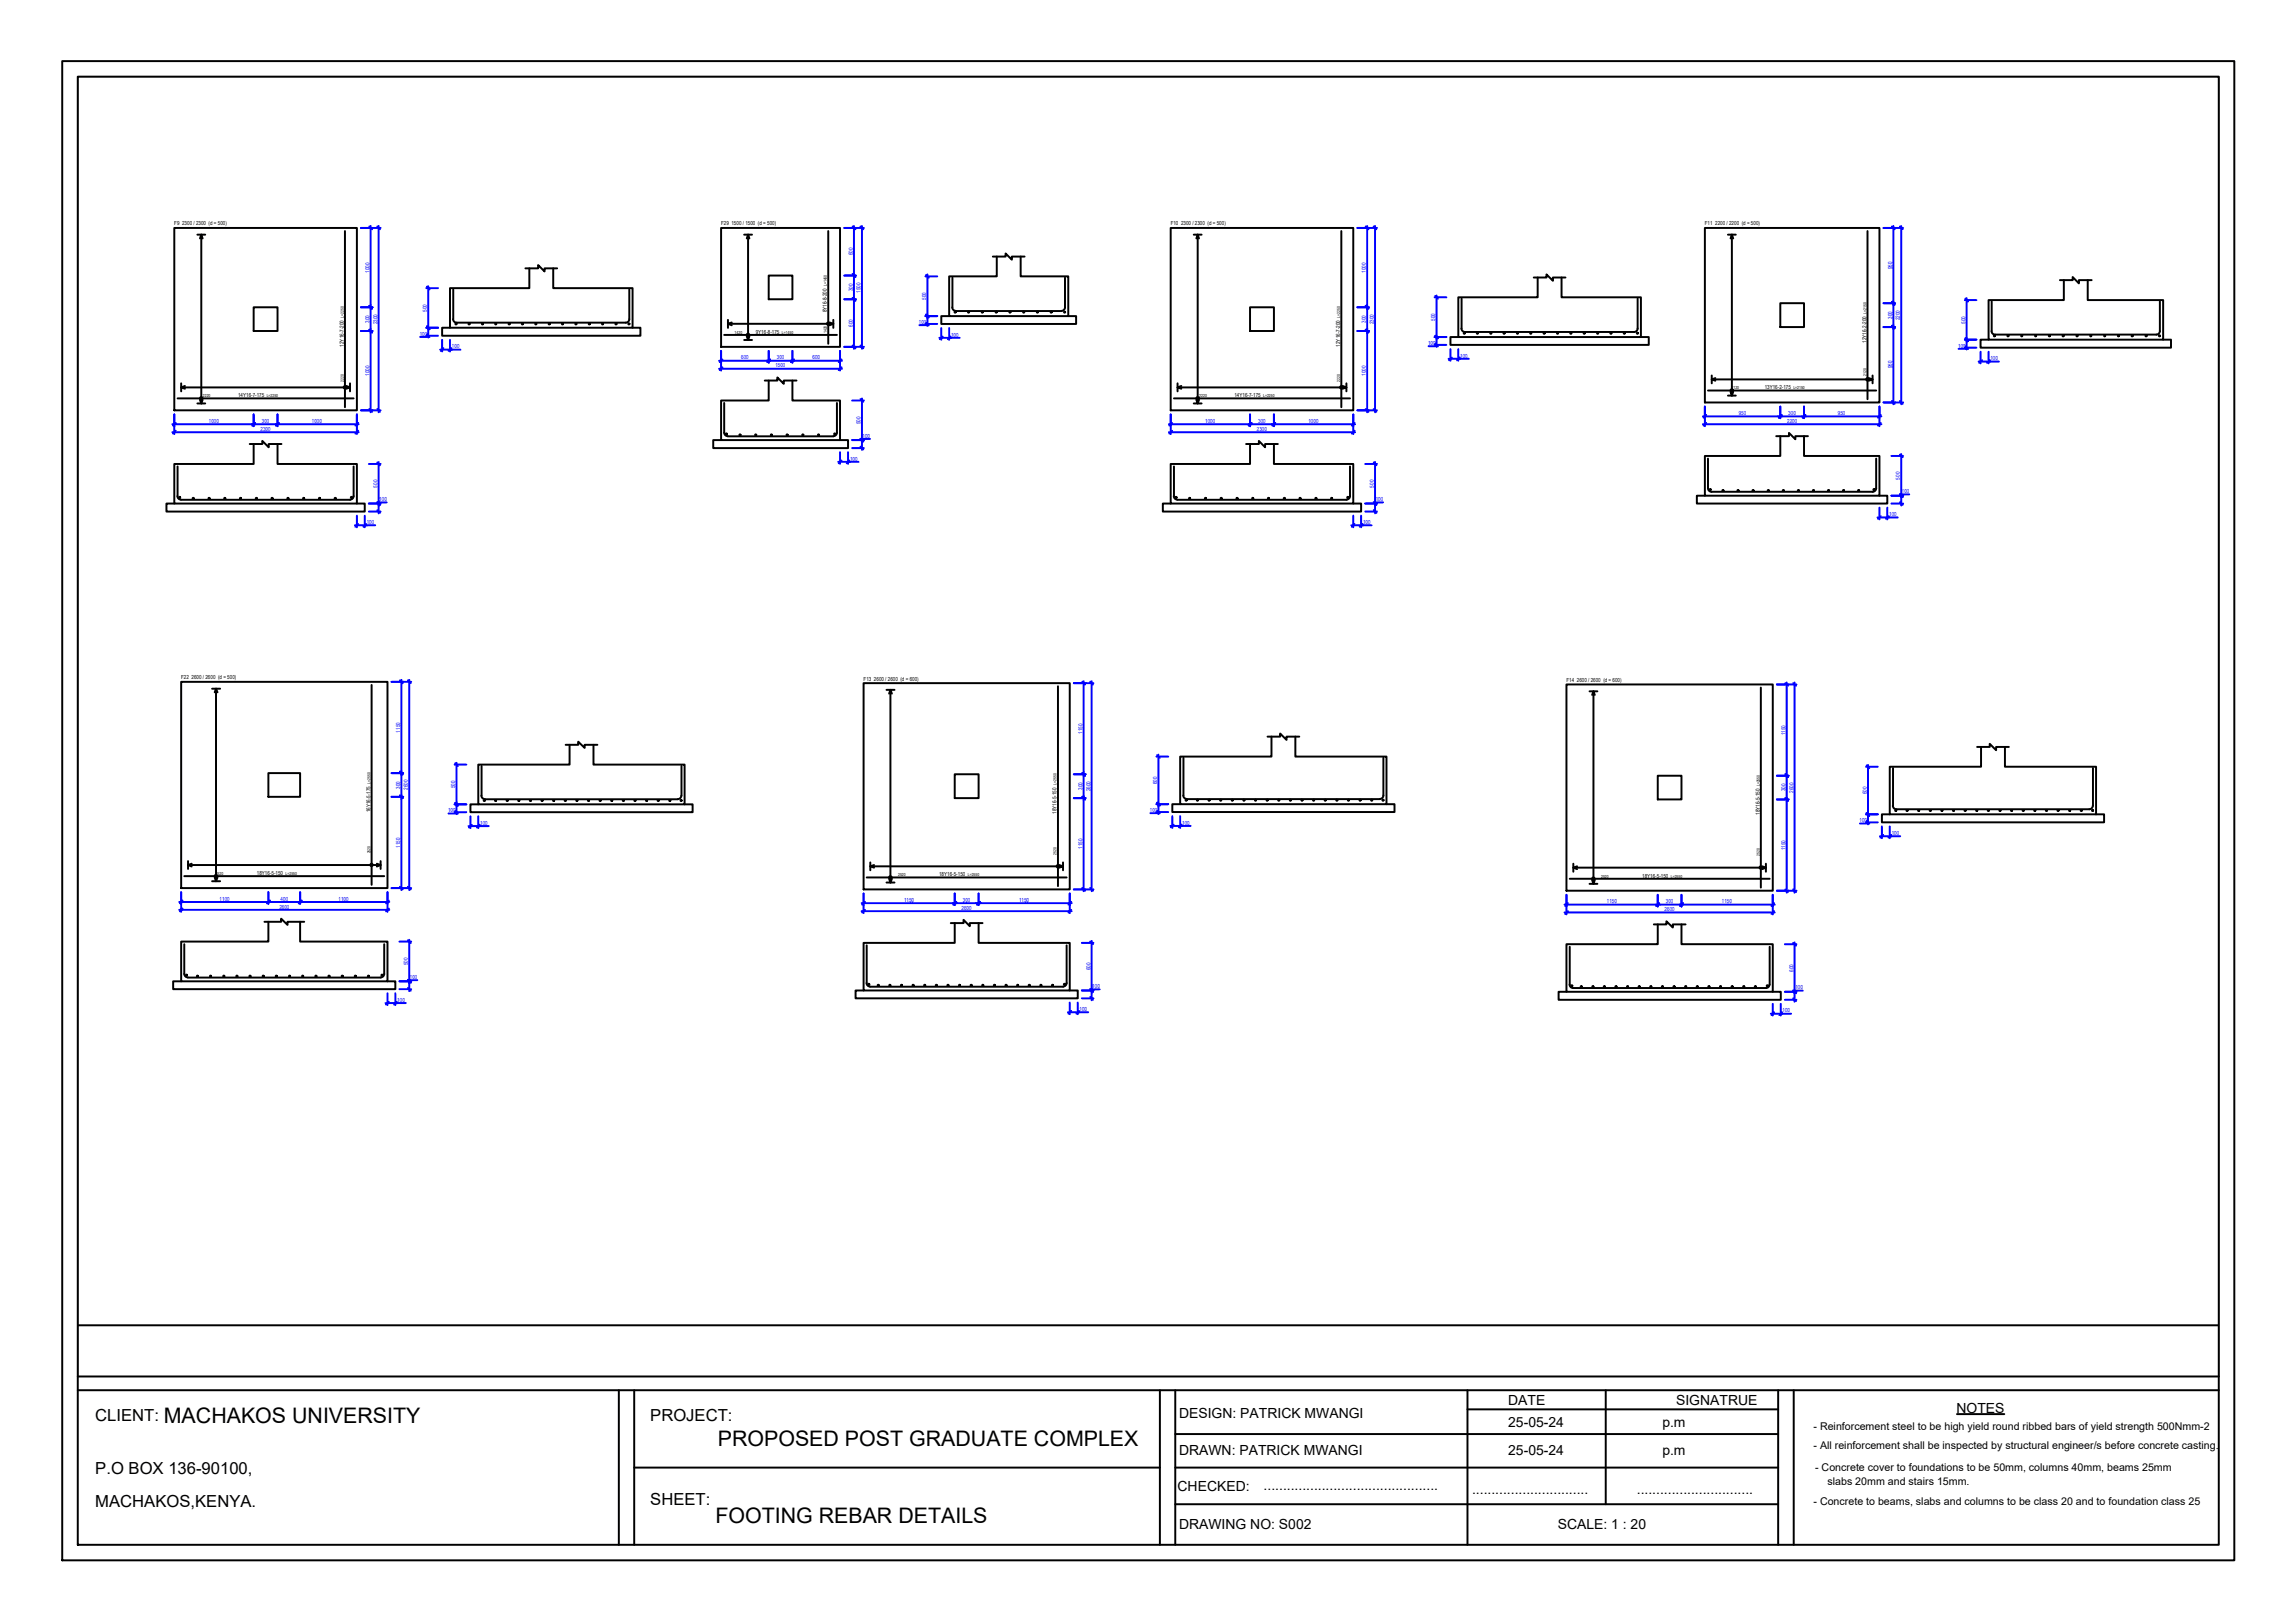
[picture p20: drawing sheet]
<svg xmlns="http://www.w3.org/2000/svg" width="297mm" height="210mm" viewBox="0 0 297 210" stroke-linecap="round" stroke-linejoin="round" font-family="sans-serif">
<defs><g id="words">
<g font-size="2.8">
<text x="21.2" y="184.2">MACHAKOS UNIVERSITY</text>
<text x="92.9" y="187.1">PROPOSED POST GRADUATE COMPLEX</text>
<text x="92.5" y="197.1">FOOTING REBAR DETAILS</text>
</g>
<g font-size="2.2">
<text x="12.3" y="183.9">CLIENT:</text>
<text x="84.1" y="183.9">PROJECT:</text>
<text x="12.3" y="190.8">P.O BOX 136-90100,</text>
<text x="12.3" y="195">MACHAKOS,KENYA.</text>
<text x="84.1" y="194.7">SHEET:</text>
</g>
<g font-size="1.8">
<text x="152.5" y="183.5">DESIGN: PATRICK MWANGI</text>
<text x="195.1" y="181.9">DATE</text>
<text x="195.1" y="184.7">25-05-24</text>
<text x="215.1" y="184.6">p.m</text>
<text x="216.8" y="181.9">SIGNATRUE</text>
<text x="253.1" y="182.8">NOTES</text>
<text x="152.5" y="188.2">DRAWN: PATRICK MWANGI</text>
<text x="195.1" y="188.2">25-05-24</text>
<text x="215.1" y="188.2">p.m</text>
<text x="152.3" y="192.9">CHECKED:</text>
<text x="152.5" y="197.8">DRAWING NO: S002</text>
<text x="163.5" y="192.9">.............................................</text>
<text x="190.4" y="193.3">..............................</text>
<text x="201.5" y="197.9">SCALE: 1 : 20</text>
<text x="211.8" y="193.3">..............................</text>
</g>
<g font-size="1.4">
<text x="234.6" y="185.1">- Reinforcement steel to be high yield round ribbed bars of yield strength 500Nmm-2</text>
<text x="234.6" y="187.5">- All reinforcement shall be inspected by structural engineer/s before concrete casting.</text>
<text x="234.8" y="190.3">- Concrete cover to foundations to be 50mm, columns 40mm, beams 25mm</text>
<text x="234.6" y="194.7">- Concrete to beams, slabs and columns to be class 20 and to foundation class 25</text>
<text x="236.4" y="192.1">slabs 20mm and stairs 15mm.</text>
</g>
<g font-size=".7">
<text x="22.5" y="29.2">F9 2300 / 2300 (d = 500)</text>
<text x="93.3" y="29.2">F29 1500 / 1500 (d = 500)</text>
<text x="151.5" y="29.2">F10 2300 / 2300 (d = 500)</text>
<text x="220.6" y="29.2">F11 2200 / 2200 (d = 500)</text>
<text x="107" y="40.4" transform="rotate(-90 107 40.4)">8Y16-8-200</text>
<text x="44.5" y="44.9" transform="rotate(-90 44.5 44.9)">12Y16-7-200</text>
<text x="97.8" y="43.2">9Y16-8-175</text>
<text x="173.4" y="44.9" transform="rotate(-90 173.4 44.9)">12Y16-7-200</text>
<text x="241.5" y="44.3" transform="rotate(-90 241.5 44.3)">12Y16-2-200</text>
<text x="30.8" y="51.4">14Y16-7-175</text>
<text x="159.7" y="51.4">14Y16-7-175</text>
<text x="228.3" y="50.4">13Y16-2-175</text>
<text x="23.4" y="87.9">F22 2600 / 2600 (d = 500)</text>
<text x="111.7" y="88.1">F13 2600 / 2600 (d = 600)</text>
<text x="202.7" y="88.3">F14 2600 / 2600 (d = 600)</text>
<text x="47.9" y="105.1" transform="rotate(-90 47.9 105.1)">16Y16-5-175</text>
<text x="136.7" y="105.3" transform="rotate(-90 136.7 105.3)">18Y16-5-150</text>
<text x="227.7" y="105.5" transform="rotate(-90 227.7 105.5)">18Y16-5-150</text>
<text x="33.2" y="113.2">18Y16-5-150</text>
<text x="121.5" y="113.4">18Y16-5-150</text>
<text x="212.5" y="113.6">18Y16-5-150</text>
</g>
<g font-size=".7" fill="#00f">
<text x="47.8" y="35.3" transform="rotate(-90 47.8 35.3)">1000</text>
<text x="110.3" y="33.1" transform="rotate(-90 110.3 33.1)">600</text>
<text x="176.7" y="35.3" transform="rotate(-90 176.7 35.3)">1000</text>
<text x="244.8" y="34.9" transform="rotate(-90 244.8 34.9)">950</text>
<text x="47.8" y="41.8" transform="rotate(-90 47.8 41.8)">300</text>
<text x="48.8" y="41.9" transform="rotate(-90 48.8 41.9)">2300</text>
<text x="55.2" y="40.3" transform="rotate(-90 55.2 40.3)">500</text>
<text x="110.3" y="37.7" transform="rotate(-90 110.3 37.7)">300</text>
<text x="111.3" y="37.9" transform="rotate(-90 111.3 37.9)">1500</text>
<text x="118.9" y="41.9">100</text>
<text x="119.8" y="38.8" transform="rotate(-90 119.8 38.8)">500</text>
<text x="176.7" y="41.8" transform="rotate(-90 176.7 41.8)">300</text>
<text x="177.7" y="41.9" transform="rotate(-90 177.7 41.9)">2300</text>
<text x="185.7" y="41.5" transform="rotate(-90 185.7 41.5)">500</text>
<text x="244.8" y="41.3" transform="rotate(-90 244.8 41.3)">300</text>
<text x="245.8" y="41.4" transform="rotate(-90 245.8 41.4)">2200</text>
<text x="254.3" y="41.9" transform="rotate(-90 254.3 41.9)">500</text>
<text x="54.3" y="43.4">100</text>
<text x="58.5" y="45.1">100</text>
<text x="95.9" y="46.5">600</text>
<text x="100.3" y="47.6">1500</text>
<text x="100.5" y="46.5">300</text>
<text x="105.1" y="46.5">600</text>
<text x="110.3" y="42.3" transform="rotate(-90 110.3 42.3)">600</text>
<text x="123" y="43.6">100</text>
<text x="184.7" y="44.6">100</text>
<text x="188.9" y="46.3">100</text>
<text x="244.8" y="47.7" transform="rotate(-90 244.8 47.7)">950</text>
<text x="253.3" y="45">100</text>
<text x="257.5" y="46.6">100</text>
<text x="47.8" y="48.6" transform="rotate(-90 47.8 48.6)">1000</text>
<text x="176.7" y="48.6" transform="rotate(-90 176.7 48.6)">1000</text>
<text x="224.9" y="53.7">950</text>
<text x="231.4" y="53.7">300</text>
<text x="237.8" y="53.7">950</text>
<text x="27" y="54.7">1000</text>
<text x="33.7" y="55.8">2300</text>
<text x="33.9" y="54.7">300</text>
<text x="40.4" y="54.7">1000</text>
<text x="110" y="59.6">100</text>
<text x="111.3" y="54.9" transform="rotate(-90 111.3 54.9)">500</text>
<text x="111.6" y="56.6">100</text>
<text x="155.9" y="54.7">1000</text>
<text x="162.6" y="55.8">2300</text>
<text x="162.8" y="54.7">300</text>
<text x="169.3" y="54.7">1000</text>
<text x="231.2" y="54.7">2200</text>
<text x="48.8" y="63.1" transform="rotate(-90 48.8 63.1)">500</text>
<text x="49.1" y="64.8">100</text>
<text x="177.7" y="63.1" transform="rotate(-90 177.7 63.1)">500</text>
<text x="178" y="64.8">100</text>
<text x="245.8" y="62.1" transform="rotate(-90 245.8 62.1)">500</text>
<text x="246" y="63.8">100</text>
<text x="47.4" y="67.8">100</text>
<text x="176.3" y="67.8">100</text>
<text x="244.4" y="66.8">100</text>
<text x="51.8" y="94.8" transform="rotate(-90 51.8 94.8)">1150</text>
<text x="140" y="95" transform="rotate(-90 140 95)">1150</text>
<text x="231" y="95.2" transform="rotate(-90 231 95.2)">1150</text>
<text x="149.7" y="101.5" transform="rotate(-90 149.7 101.5)">600</text>
<text x="51.8" y="102.1" transform="rotate(-90 51.8 102.1)">300</text>
<text x="52.8" y="102.2" transform="rotate(-90 52.8 102.2)">2600</text>
<text x="58" y="105.1">100</text>
<text x="58.9" y="102" transform="rotate(-90 58.9 102)">500</text>
<text x="62.1" y="106.7">100</text>
<text x="140" y="102.2" transform="rotate(-90 140 102.2)">300</text>
<text x="141.1" y="102.4" transform="rotate(-90 141.1 102.4)">2600</text>
<text x="148.8" y="105.1">100</text>
<text x="152.9" y="106.7">100</text>
<text x="231" y="102.4" transform="rotate(-90 231 102.4)">300</text>
<text x="232" y="102.6" transform="rotate(-90 232 102.6)">2600</text>
<text x="240.6" y="106.4">100</text>
<text x="241.5" y="102.8" transform="rotate(-90 241.5 102.8)">600</text>
<text x="51.8" y="109.7" transform="rotate(-90 51.8 109.7)">1150</text>
<text x="140" y="109.8" transform="rotate(-90 140 109.8)">1150</text>
<text x="231" y="110" transform="rotate(-90 231 110)">1150</text>
<text x="244.7" y="108">100</text>
<text x="28.4" y="116.6">1100</text>
<text x="36.1" y="117.6">2600</text>
<text x="36.3" y="116.6">400</text>
<text x="43.8" y="116.6">1100</text>
<text x="117" y="116.7">1150</text>
<text x="124.4" y="117.7">2600</text>
<text x="124.6" y="116.7">300</text>
<text x="131.8" y="116.7">1150</text>
<text x="207.9" y="116.9">1150</text>
<text x="215.4" y="117.9">2600</text>
<text x="215.5" y="116.9">300</text>
<text x="222.8" y="116.9">1150</text>
<text x="52.8" y="124.9" transform="rotate(-90 52.8 124.9)">500</text>
<text x="141.1" y="125.6" transform="rotate(-90 141.1 125.6)">600</text>
<text x="232" y="125.8" transform="rotate(-90 232 125.8)">600</text>
<text x="51.4" y="129.6">100</text>
<text x="53" y="126.7">100</text>
<text x="139.7" y="130.8">100</text>
<text x="141.3" y="127.9">100</text>
<text x="230.6" y="131">100</text>
<text x="232.3" y="128">100</text>
</g>
<g font-size=".5">
<text x="44.5" y="41.1" transform="rotate(-90 44.5 41.1)">L=2250</text>
<text x="107" y="37" transform="rotate(-90 107 37)">L=1450</text>
<text x="173.4" y="41.1" transform="rotate(-90 173.4 41.1)">L=2250</text>
<text x="241.5" y="40.6" transform="rotate(-90 241.5 40.6)">L=2150</text>
<text x="95" y="43.2">1420</text>
<text x="101.1" y="43.2">L=1450</text>
<text x="107" y="43.1" transform="rotate(-90 107 43.1)">1420</text>
<text x="26.3" y="51.4">2220</text>
<text x="34.5" y="51.4">L=2250</text>
<text x="44.5" y="49.4" transform="rotate(-90 44.5 49.4)">2220</text>
<text x="155.2" y="51.4">2220</text>
<text x="163.4" y="51.4">L=2250</text>
<text x="173.4" y="49.4" transform="rotate(-90 173.4 49.4)">2220</text>
<text x="224" y="50.4">2120</text>
<text x="232" y="50.4">L=2150</text>
<text x="241.5" y="48.6" transform="rotate(-90 241.5 48.6)">2120</text>
<text x="47.9" y="101.4" transform="rotate(-90 47.9 101.4)">L=2550</text>
<text x="136.7" y="101.6" transform="rotate(-90 136.7 101.6)">L=2550</text>
<text x="227.7" y="101.8" transform="rotate(-90 227.7 101.8)">L=2550</text>
<text x="27.9" y="113.2">2520</text>
<text x="36.9" y="113.2">L=2550</text>
<text x="47.9" y="110.4" transform="rotate(-90 47.9 110.4)">2520</text>
<text x="116.2" y="113.4">2520</text>
<text x="125.2" y="113.4">L=2550</text>
<text x="136.7" y="110.6" transform="rotate(-90 136.7 110.6)">2520</text>
<text x="207.1" y="113.6">2520</text>
<text x="216.2" y="113.6">L=2550</text>
<text x="227.7" y="110.8" transform="rotate(-90 227.7 110.8)">2520</text>
</g>
</g></defs>
<!-- layer: Footing Line(D) -->
<g fill="none" stroke="#000" stroke-width=".25">
<path d="M22.5 29.5h23.7v23.6h-23.7zM68.5 34.7v2.6h-10.3v5.1h23.6v-5.1h-10.2v-2.6M93.3 29.5h15.4v15.4h-15.4zM129 33.2v2.6h-6.2v5.1h15.4v-5.1h-6.2v-2.6M151.5 29.5h23.6v23.6h-23.6zM198.9 35.9v2.6h-10.2v5.1h23.6v-5.1h-10.3v-2.6M220.6 29.5h22.5v22.6h-22.5zM267 36.3v2.5h-9.7v5.2h22.6v-5.2h-9.8v-2.5M32.8 57.5v2.5h-10.3v5.2h23.7v-5.2h-10.3v-2.5M99.4 49.2v2.6h-6.1v5.2h15.4v-5.2h-6.2v-2.6M161.7 57.5v2.5h-10.2v5.2h23.6v-5.2h-10.3v-2.5M230.3 56.4v2.6h-9.7v5.1h22.5v-5.1h-9.7v-2.6"/>
<path d="M23.4 88.2h26.7v26.7h-26.7zM73.7 96.4v2.5h-11.8v5.2h26.7v-5.2h-11.8v-2.5M111.7 88.4h26.7v26.7h-26.7zM164.5 95.3v2.6h-11.8v6.2h26.7v-6.2h-11.8v-2.6M202.7 88.6h26.6v26.7h-26.6zM256.3 96.7v2.5h-11.8v6.2h26.7v-6.2h-11.8v-2.5M34.7 119.3v2.5h-11.3v5.2h26.7v-5.2h-11.3v-2.5M123.5 119.5v2.5h-11.8v6.2h26.7v-6.2h-11.8v-2.5M214.5 119.6v2.6h-11.8v6.1h26.6v-6.1h-11.8v-2.6"/>
</g>
<!-- layer: Column Line(D) -->
<path d="M32.8 39.8h3.1v3h-3.1zM99.4 35.7h3.1v3h-3.1zM161.7 39.8h3.1v3h-3.1zM230.3 39.2h3.1v3.1h-3.1zM34.7 100h4.1v3.1h-4.1zM123.5 100.2h3.1v3.1h-3.1zM214.5 100.4h3v3.1h-3z" fill="none" stroke="#000" stroke-width=".25"/>
<!-- layer: Break Line -->
<g fill="none" stroke="#000" stroke-width=".25">
<path d="M68 34.7h1.6v-.4l.8 .8v-.4h1.7M128.4 33.2h1.7v-.4l.8 .8v-.4h1.7M198.4 35.9h1.7v-.4l.8 .8v-.4h1.6M266.5 36.3h1.6v-.5l.9 .9v-.4h1.6M32.3 57.5h1.6v-.4l.9 .8v-.4h1.6M98.9 49.2h1.7v-.4l.8 .9v-.5h1.6M161.2 57.5h1.7v-.4l.8 .8v-.4h1.6M229.8 56.4h1.6v-.4l.9 .8v-.4h1.6M73.2 96.4h1.6v-.4l.8 .8v-.4h1.7M164 95.3h1.6v-.4l.8 .9v-.5h1.7M255.8 96.7h1.6v-.4l.8 .8v-.4h1.7M34.2 119.3h2.2v-.4l.8 .8v-.4h2.2"/>
<path d="M123 119.5h1.7v-.5l.8 .9v-.4h1.6M214 119.6h1.6v-.4l.8 .8v-.4h1.7"/>
</g>
<!-- layer: Lean Concrete Line -->
<g fill="none" stroke="#000" stroke-width=".25">
<path d="M58.2 42.4h-1v1h25.7v-1h-1.1M93.3 57h-1v1h17.4v-1h-1M122.8 40.9h-1v1h17.4v-1h-1M188.7 43.6h-1.1v1h25.7v-1h-1M257.3 44h-1.1v1h24.7v-1h-1M22.5 65.2h-1v1h25.7v-1h-1M151.5 65.2h-1.1v1h25.7v-1h-1M220.6 64.1h-1.1v1.1h24.7v-1.1h-1.1M61.9 104.1h-1v1h28.7v-1h-1M152.7 104.1h-1v1h28.7v-1h-1M244.5 105.4h-1v1h28.7v-1h-1M23.4 127h-1v1h28.7v-1h-1"/>
<path d="M111.7 128.2h-1v1h28.7v-1h-1M202.7 128.3h-1.1v1.1h28.8v-1.1h-1.1"/>
</g>
<!-- layer: Top Rebar Line -->
<g fill="none" stroke="#000" stroke-width=".25">
<path d="M44.6 29.9v22.8M58.6 37.5v3.8M81.4 37.5v3.8l-.2 .4-.2 .1h-21.9M107.2 29.9v14.6M123.2 39.8l.1 .2 .4 .2M123.2 35.9v3.9M137.8 35.9v3.9l-.2 .4h-.3M173.5 29.9v22.8M189.1 38.6v3.9M211.9 38.6v3.9M241.6 29.9v21.8M257.7 39v3.9"/>
<path d="M279.4 39v3.8l-.2 .4-.2 .1M23 51.6h22.7M58.6 41.3l.2 .4 .3 .1M93.7 52.1v3.9l.2 .4h.2M93.7 43.3h14.6M94.2 56.5h13.6M108.3 52.1v3.9l-.3 .4h-.2M123.7 40.3h13.6M151.9 51.6h22.8M189.1 42.5v.2l.4 .3h21.9M211.9 42.5l-.3 .4-.2 .1M221 59.3v3.9v.2l.4 .2h20.9l.4-.2v-.2v-3.9"/>
<path d="M221 50.5h21.7M257.6 42.8l.1 .3 .4 .2h20.9M23 60.4v3.8v.2l.4 .3M23.4 64.7h21.9M45.7 60.4v3.8l-.2 .4-.2 .1M151.9 64.2v.2l.4 .3M151.9 60.4v3.8M152.3 64.7h21.9M174.7 60.4v3.8l-.3 .4-.2 .1M48.1 88.6v25.9M62.3 99.1v3.9M88.2 99.1v3.9"/>
<path d="M136.9 88.8v25.9M153.1 98.1v4.8M179 98.1v4.8l-.3 .4-.2 .1M227.8 89v25.9M244.9 99.4v4.9M270.8 99.4v4.9M23.8 113.4h25.9M62.3 103v.2l.4 .2M62.7 103.4h25M88.1 103l-.2 .4h-.2M112.1 113.6h25.9M153.1 102.9l.2 .4 .2 .1"/>
<path d="M153.6 103.4h24.9M203.1 113.7h25.8M244.9 104.3l.2 .4h.2h25l.4-.2v-.2M23.8 122.2v3.8l.1 .3 .4 .2M49.7 122.2v3.8l-.2 .4-.2 .1h-25M112.1 127.2l.1 .2 .4 .3M112.1 122.3v4.9M112.6 127.7h24.9M138 127.2l-.2 .4-.3 .1M138 122.3v4.9M203.1 127.4v.2l.4 .3M203.1 122.5v4.9"/>
<path d="M228.9 127.4l-.2 .4-.2 .1h-25M228.9 122.5v4.9"/>
</g>
<!-- layer: Top Rebar Span Line -->
<g fill="none" stroke="#000" stroke-width=".25">
<path d="M25.5 30.4h1.1M25.9 30.9l.1-.5 .2 .5M26 30.4v21.8l-.1-.5M96.3 30.4h1M96.6 30.9l.2-.5 .2 .5M96.8 30.4v13.6l-.2-.5M154.4 30.4h1.1M154.8 30.9l.1-.5 .2 .5M154.9 30.4v21.8l-.1-.5M223.5 30.4h1.1M223.9 30.9l.2-.5 .1 .5M224.1 30.4v20.8l-.2-.5"/>
<path d="M23.4 50.1h21.9l-.5 .2M23.4 49.6v1M23.9 49.9l-.5 .2 .5 .2M25.5 52.2h1.1M26.2 51.7l-.2 .5M44.8 49.9l.5 .2M45.3 49.6v1M94.2 41.9h13.6l-.5 .2M94.2 41.4v1M94.7 41.7l-.5 .2 .5 .2M96.3 44h1M97 43.5l-.2 .5"/>
<path d="M107.3 41.7l.5 .2M107.8 41.4v1M152.3 50.1h21.9l-.5 .2M152.3 49.6v1M152.8 49.9l-.5 .2 .5 .2M154.4 52.2h1.1M155.1 51.7l-.2 .5M173.7 49.9l.5 .2M174.2 49.6v1M221.5 49.1h20.8l-.5 .2M221.5 48.6v1M221.9 48.9l-.4 .2 .4 .2"/>
<path d="M223.5 51.2h1.1M224.2 50.7l-.1 .5M241.8 48.9l.5 .2M242.3 48.6v1M27.4 89.1h1.1M27.8 89.6l.1-.5 .2 .5M27.9 89.1v24.9l-.1-.4M114.7 89.3h1M115 89.8l.2-.5 .2 .5M115.2 89.3v24.9l-.2-.5M205.6 89.5h1.1M206 89.9l.1-.4 .2 .4"/>
<path d="M206.1 89.5v24.9l-.1-.5M24.3 111.9h24.9l-.4 .2M24.3 111.4v1.1M24.8 111.8l-.5 .1 .5 .2M27.4 114h1.1M28.1 113.6l-.2 .4M48.8 111.8l.4 .1M49.2 111.4v1.1M112.6 112.1h24.9l-.5 .2M112.6 111.6v1M113.1 111.9l-.5 .2 .5 .2M114.7 114.2h1"/>
<path d="M115.4 113.7l-.2 .5M137 111.9l.5 .2M137.5 111.6v1M203.5 112.3h25l-.5 .2M203.5 111.8v1M204 112.1l-.5 .2 .5 .2M205.6 114.4h1.1M206.3 113.9l-.2 .5M228 112.1l.5 .2M228.5 111.8v1"/>
</g>
<!-- layer: Rebar Label -->
<g fill="none" stroke="#000" stroke-width=".25">
<circle cx="26" cy="51.5" r=".16"/>
<circle cx="44.6" cy="50.1" r=".16"/>
<circle cx="96.8" cy="43.3" r=".16"/>
<circle cx="107.1" cy="41.9" r=".16"/>
<circle cx="154.9" cy="51.5" r=".16"/>
<circle cx="173.5" cy="50.1" r=".16"/>
<circle cx="224" cy="50.5" r=".16"/>
<circle cx="241.6" cy="49.1" r=".16"/>
<circle cx="27.9" cy="113.4" r=".16"/>
<circle cx="48.1" cy="111.9" r=".16"/>
<circle cx="115.2" cy="113.5" r=".16"/>
<circle cx="136.9" cy="112.1" r=".16"/>
<circle cx="206.1" cy="113.7" r=".16"/>
<circle cx="227.8" cy="112.3" r=".16"/>
</g>
<!-- layer: Rebar Line -->
<g fill="none" stroke="#000" stroke-width=".25">
<circle cx="59" cy="41.9" r=".07"/>
<circle cx="60.7" cy="41.9" r=".07"/>
<circle cx="62.4" cy="41.9" r=".07"/>
<circle cx="64.1" cy="41.9" r=".07"/>
<circle cx="65.9" cy="41.9" r=".07"/>
<circle cx="67.6" cy="41.9" r=".07"/>
<circle cx="69.3" cy="41.9" r=".07"/>
<circle cx="71.1" cy="41.9" r=".07"/>
<circle cx="72.8" cy="41.9" r=".07"/>
<circle cx="74.5" cy="41.9" r=".07"/>
<circle cx="76.2" cy="41.9" r=".07"/>
<circle cx="78" cy="41.9" r=".07"/>
<circle cx="79.7" cy="41.9" r=".07"/>
<circle cx="81.4" cy="41.9" r=".07"/>
<circle cx="94" cy="56.2" r=".07"/>
<circle cx="95.7" cy="56.3" r=".07"/>
<circle cx="97.8" cy="56.3" r=".07"/>
<circle cx="99.8" cy="56.3" r=".07"/>
<circle cx="101.8" cy="56.3" r=".07"/>
<circle cx="103.9" cy="56.3" r=".07"/>
<circle cx="105.9" cy="56.3" r=".07"/>
<circle cx="108" cy="56.2" r=".07"/>
<circle cx="123.6" cy="40.4" r=".07"/>
<circle cx="125.3" cy="40.4" r=".07"/>
<circle cx="127.1" cy="40.4" r=".07"/>
<circle cx="128.9" cy="40.4" r=".07"/>
<circle cx="130.7" cy="40.4" r=".07"/>
<circle cx="132.4" cy="40.4" r=".07"/>
<circle cx="134.2" cy="40.4" r=".07"/>
<circle cx="136" cy="40.4" r=".07"/>
<circle cx="137.7" cy="40.4" r=".07"/>
<circle cx="189.4" cy="43.1" r=".07"/>
<circle cx="191.1" cy="43.1" r=".07"/>
<circle cx="192.9" cy="43.1" r=".07"/>
<circle cx="194.6" cy="43.1" r=".07"/>
<circle cx="196.3" cy="43.1" r=".07"/>
<circle cx="198" cy="43.1" r=".07"/>
<circle cx="199.8" cy="43.1" r=".07"/>
<circle cx="201.5" cy="43.1" r=".07"/>
<circle cx="203.2" cy="43.1" r=".07"/>
<circle cx="205" cy="43.1" r=".07"/>
<circle cx="206.7" cy="43.1" r=".07"/>
<circle cx="208.4" cy="43.1" r=".07"/>
<circle cx="210.1" cy="43.1" r=".07"/>
<circle cx="211.8" cy="43.1" r=".07"/>
<circle cx="258" cy="43.5" r=".07"/>
<circle cx="259.8" cy="43.5" r=".07"/>
<circle cx="261.6" cy="43.5" r=".07"/>
<circle cx="263.4" cy="43.5" r=".07"/>
<circle cx="265.1" cy="43.5" r=".07"/>
<circle cx="266.9" cy="43.5" r=".07"/>
<circle cx="268.7" cy="43.5" r=".07"/>
<circle cx="270.5" cy="43.5" r=".07"/>
<circle cx="272.3" cy="43.5" r=".07"/>
<circle cx="274.1" cy="43.5" r=".07"/>
<circle cx="275.8" cy="43.5" r=".07"/>
<circle cx="277.6" cy="43.5" r=".07"/>
<circle cx="279.4" cy="43.5" r=".07"/>
<circle cx="23.2" cy="64.4" r=".07"/>
<circle cx="25" cy="64.5" r=".07"/>
<circle cx="27" cy="64.5" r=".07"/>
<circle cx="29.1" cy="64.5" r=".07"/>
<circle cx="31.1" cy="64.5" r=".07"/>
<circle cx="33.2" cy="64.5" r=".07"/>
<circle cx="35.2" cy="64.5" r=".07"/>
<circle cx="37.2" cy="64.5" r=".07"/>
<circle cx="39.3" cy="64.5" r=".07"/>
<circle cx="41.3" cy="64.5" r=".07"/>
<circle cx="43.4" cy="64.5" r=".07"/>
<circle cx="45.5" cy="64.4" r=".07"/>
<circle cx="152.1" cy="64.4" r=".07"/>
<circle cx="153.9" cy="64.5" r=".07"/>
<circle cx="156" cy="64.5" r=".07"/>
<circle cx="158" cy="64.5" r=".07"/>
<circle cx="160" cy="64.5" r=".07"/>
<circle cx="162.1" cy="64.5" r=".07"/>
<circle cx="164.1" cy="64.5" r=".07"/>
<circle cx="166.2" cy="64.5" r=".07"/>
<circle cx="168.2" cy="64.5" r=".07"/>
<circle cx="170.2" cy="64.5" r=".07"/>
<circle cx="172.3" cy="64.5" r=".07"/>
<circle cx="174.4" cy="64.4" r=".07"/>
<circle cx="221.3" cy="63.4" r=".07"/>
<circle cx="222.9" cy="63.5" r=".07"/>
<circle cx="224.8" cy="63.5" r=".07"/>
<circle cx="226.8" cy="63.5" r=".07"/>
<circle cx="228.8" cy="63.5" r=".07"/>
<circle cx="230.7" cy="63.5" r=".07"/>
<circle cx="232.7" cy="63.5" r=".07"/>
<circle cx="234.6" cy="63.5" r=".07"/>
<circle cx="236.6" cy="63.5" r=".07"/>
<circle cx="238.5" cy="63.5" r=".07"/>
<circle cx="240.4" cy="63.5" r=".07"/>
<circle cx="242.4" cy="63.4" r=".07"/>
<circle cx="62.6" cy="103.6" r=".07"/>
<circle cx="64.1" cy="103.6" r=".07"/>
<circle cx="65.6" cy="103.6" r=".07"/>
<circle cx="67.1" cy="103.6" r=".07"/>
<circle cx="68.6" cy="103.6" r=".07"/>
<circle cx="70.1" cy="103.6" r=".07"/>
<circle cx="71.6" cy="103.6" r=".07"/>
<circle cx="73.1" cy="103.6" r=".07"/>
<circle cx="74.6" cy="103.6" r=".07"/>
<circle cx="76.1" cy="103.6" r=".07"/>
<circle cx="77.6" cy="103.6" r=".07"/>
<circle cx="79.1" cy="103.6" r=".07"/>
<circle cx="80.6" cy="103.6" r=".07"/>
<circle cx="82.1" cy="103.6" r=".07"/>
<circle cx="83.6" cy="103.6" r=".07"/>
<circle cx="85.1" cy="103.6" r=".07"/>
<circle cx="86.7" cy="103.6" r=".07"/>
<circle cx="88.1" cy="103.6" r=".07"/>
<circle cx="153.5" cy="103.6" r=".07"/>
<circle cx="154.9" cy="103.6" r=".07"/>
<circle cx="156.4" cy="103.6" r=".07"/>
<circle cx="157.9" cy="103.6" r=".07"/>
<circle cx="159.4" cy="103.6" r=".07"/>
<circle cx="160.9" cy="103.6" r=".07"/>
<circle cx="162.4" cy="103.6" r=".07"/>
<circle cx="163.9" cy="103.6" r=".07"/>
<circle cx="165.4" cy="103.6" r=".07"/>
<circle cx="166.9" cy="103.6" r=".07"/>
<circle cx="168.4" cy="103.6" r=".07"/>
<circle cx="169.9" cy="103.6" r=".07"/>
<circle cx="171.4" cy="103.6" r=".07"/>
<circle cx="172.9" cy="103.6" r=".07"/>
<circle cx="174.5" cy="103.6" r=".07"/>
<circle cx="176" cy="103.6" r=".07"/>
<circle cx="177.5" cy="103.6" r=".07"/>
<circle cx="178.9" cy="103.6" r=".07"/>
<circle cx="245.3" cy="104.9" r=".07"/>
<circle cx="246.7" cy="104.9" r=".07"/>
<circle cx="248.2" cy="104.9" r=".07"/>
<circle cx="249.7" cy="104.9" r=".07"/>
<circle cx="251.2" cy="104.9" r=".07"/>
<circle cx="252.7" cy="104.9" r=".07"/>
<circle cx="254.2" cy="104.9" r=".07"/>
<circle cx="255.7" cy="104.9" r=".07"/>
<circle cx="257.2" cy="104.9" r=".07"/>
<circle cx="258.7" cy="104.9" r=".07"/>
<circle cx="260.2" cy="104.9" r=".07"/>
<circle cx="261.7" cy="104.9" r=".07"/>
<circle cx="263.2" cy="104.9" r=".07"/>
<circle cx="264.7" cy="104.9" r=".07"/>
<circle cx="266.3" cy="104.9" r=".07"/>
<circle cx="267.8" cy="104.9" r=".07"/>
<circle cx="269.3" cy="104.9" r=".07"/>
<circle cx="270.7" cy="104.9" r=".07"/>
<circle cx="24.1" cy="126.2" r=".07"/>
<circle cx="25.5" cy="126.3" r=".07"/>
<circle cx="27.2" cy="126.3" r=".07"/>
<circle cx="29" cy="126.3" r=".07"/>
<circle cx="30.6" cy="126.3" r=".07"/>
<circle cx="32.3" cy="126.3" r=".07"/>
<circle cx="34.1" cy="126.3" r=".07"/>
<circle cx="35.7" cy="126.3" r=".07"/>
<circle cx="37.5" cy="126.3" r=".07"/>
<circle cx="39.2" cy="126.3" r=".07"/>
<circle cx="40.9" cy="126.3" r=".07"/>
<circle cx="42.6" cy="126.3" r=".07"/>
<circle cx="44.3" cy="126.3" r=".07"/>
<circle cx="46" cy="126.3" r=".07"/>
<circle cx="47.7" cy="126.3" r=".07"/>
<circle cx="49.4" cy="126.2" r=".07"/>
<circle cx="112.4" cy="127.4" r=".07"/>
<circle cx="113.6" cy="127.5" r=".07"/>
<circle cx="115.1" cy="127.5" r=".07"/>
<circle cx="116.6" cy="127.5" r=".07"/>
<circle cx="118.1" cy="127.5" r=".07"/>
<circle cx="119.6" cy="127.5" r=".07"/>
<circle cx="121.1" cy="127.5" r=".07"/>
<circle cx="122.6" cy="127.5" r=".07"/>
<circle cx="124.1" cy="127.5" r=".07"/>
<circle cx="125.6" cy="127.5" r=".07"/>
<circle cx="127.1" cy="127.5" r=".07"/>
<circle cx="128.6" cy="127.5" r=".07"/>
<circle cx="130.2" cy="127.5" r=".07"/>
<circle cx="131.7" cy="127.5" r=".07"/>
<circle cx="133.2" cy="127.5" r=".07"/>
<circle cx="134.7" cy="127.5" r=".07"/>
<circle cx="136.2" cy="127.5" r=".07"/>
<circle cx="137.7" cy="127.4" r=".07"/>
<circle cx="203.3" cy="127.6" r=".07"/>
<circle cx="204.6" cy="127.7" r=".07"/>
<circle cx="206.1" cy="127.7" r=".07"/>
<circle cx="207.6" cy="127.7" r=".07"/>
<circle cx="209.1" cy="127.7" r=".07"/>
<circle cx="210.6" cy="127.7" r=".07"/>
<circle cx="212.1" cy="127.7" r=".07"/>
<circle cx="213.6" cy="127.7" r=".07"/>
<circle cx="215.1" cy="127.7" r=".07"/>
<circle cx="216.6" cy="127.7" r=".07"/>
<circle cx="218.1" cy="127.7" r=".07"/>
<circle cx="219.6" cy="127.7" r=".07"/>
<circle cx="221.1" cy="127.7" r=".07"/>
<circle cx="222.6" cy="127.7" r=".07"/>
<circle cx="224.1" cy="127.7" r=".07"/>
<circle cx="225.6" cy="127.7" r=".07"/>
<circle cx="227.1" cy="127.7" r=".07"/>
<circle cx="228.6" cy="127.6" r=".07"/>
</g>
<!-- layer: Dimension Line -->
<g fill="none" stroke="#00f" stroke-width=".25">
<path d="M46.7 29.5h2.5M46.7 39.8h1.5M47.8 39.6l.3 .3M47.8 29.3l.3 .4M47.9 29.2v.3M47.9 29.6v23.4M48.8 29.3l.4 .4M49 29.2v.3M49 29.6v23.4M55.1 37.3h1.6M55.2 37.1l.4 .4M55.4 37v.3"/>
<path d="M55.4 37.4v5.9M109.2 29.5h2.6M109.2 38.7h1.5M109.2 35.7h1.5M110.3 38.6l.4 .3M110.3 35.5l.4 .3M110.3 29.3l.4 .4M110.5 29.2v.3M110.5 29.6v15.1M111.3 29.3l.4 .4M111.5 29.2v.3M111.5 29.6v15.1"/>
<path d="M119.7 35.8h1.5M119.8 35.6l.3 .4M120 35.5v.3M120 35.9v5.9M175.6 29.5h2.5M175.6 39.8h1.5M176.7 39.6l.3 .3M176.7 29.3l.3 .4M176.9 29.2v.3M176.9 29.6v23.4M177.7 29.3l.4 .4M177.9 29.2v.3"/>
<path d="M177.9 29.6v23.4M185.6 38.5h1.5M185.7 38.3l.3 .4M185.9 38.2v.3M185.9 38.6v5.9M243.7 29.5h2.5M243.7 39.2h1.5M244.8 39.1l.3 .3M244.8 29.3l.3 .4M244.9 29.2v.3M244.9 29.6v22.3M245.8 29.3l.4 .4"/>
<path d="M246 29.2v.3M246 29.6v22.3M254.2 38.8h1.5M254.3 38.6l.3 .4M254.4 38.6v.2M254.4 39v5.8M22.3 55.9h.2M22.3 54.9h.2M22.5 53.6v2.6M22.7 55.9h23.3M22.7 54.9h23.3M22.7 55.7l-.3 .4"/>
<path d="M22.7 54.7l-.3 .4M32.8 53.6v1.6M33 54.7l-.4 .4M35.9 53.6v1.6M36.1 54.7l-.4 .4M46.2 53.6v2.6M46.2 55.9h.2M46.2 54.9h.2M46.3 55.7l-.3 .4M46.3 54.7l-.3 .4M46.7 53.1h2.5M46.7 42.8h1.5"/>
<path d="M47.8 52.9l.3 .4M47.8 42.7l.3 .3M47.9 53.1v.3M48.8 52.9l.4 .4M48.8 59.9l.4 .3M49 53.1v.3M49 59.8v.2M54.4 43.6h1v-.2v.3M55.1 42.4h1.6M55.1 43.4h1.6M55.2 42.2l.4 .4M55.2 43.3l.4 .3"/>
<path d="M56.9 45.2h.3M57.2 44v1.5M57.3 45.2h.8M57.4 45.1l-.4 .3M58.2 44v1.5M58.2 45.2h1.4M58.4 45.1l-.4 .3M93 47.7h.3M93 46.7h.3M93.3 45.4v2.6M93.4 47.7h15.1M93.4 46.7h15.1"/>
<path d="M93.5 47.5l-.4 .4M93.5 46.5l-.4 .4M99.4 45.4v1.5M99.6 46.5l-.3 .4M102.5 45.4v1.5M102.7 46.5l-.4 .4M108.4 59.8h.3M108.7 45.4v2.6M108.7 58.5v1.5M108.7 47.7h.2M108.7 46.7h.2M108.8 59.8h.8"/>
<path d="M108.9 47.5l-.4 .4M108.9 46.5l-.4 .4M108.9 59.6l-.4 .4M109.2 44.9h2.6M109.7 58.5v1.5M109.7 59.8h1.4M109.9 59.6l-.4 .4M110.2 57h1.6M110.2 51.8h1.6M110.2 58h1.6M110.3 44.7l.4 .4M110.5 44.9v.2"/>
<path d="M111.3 44.7l.4 .4M111.3 56.8l.4 .3M111.3 51.6l.4 .4M111.3 57.8l.4 .4M111.5 44.9v.2M111.5 51.6v.2M111.5 52v5.8M111.5 58v.2M112.6 56.8h-1.1v.2M118.9 42.1h1.1v-.2v.3M119.7 40.9h1.5M119.7 41.9h1.5"/>
<path d="M119.8 40.7l.3 .4M119.8 41.8l.3 .3M121.5 43.7h.3M121.8 42.5v1.5M121.9 43.7h.7M121.9 43.6l-.3 .3M122.8 42.5v1.5M122.8 43.7h1.3M123 43.6l-.4 .3M151.2 55.9h.3M151.2 54.9h.3M151.5 53.6v2.6"/>
<path d="M151.6 55.9h23.3M151.6 54.9h23.3M151.6 55.7l-.3 .4M151.6 54.7l-.3 .4M161.7 53.6v1.6M161.9 54.7l-.3 .4M164.8 53.6v1.6M165 54.7l-.4 .4M175.1 55.9h.2M175.1 54.9h.2M175.1 53.6v2.6M175.2 55.7l-.3 .4"/>
<path d="M175.2 54.7l-.3 .4M175.6 53.1h2.5M175.6 42.8h1.5M176.7 52.9l.3 .4M176.7 42.7l.3 .3M176.9 53.1v.3M177.7 52.9l.4 .4M177.7 59.9l.4 .3M177.9 53.1v.3M177.9 59.8v.2M184.8 44.8h1.1v-.2v.3M185.6 43.6h1.5"/>
<path d="M185.6 44.6h1.5M185.7 43.4l.3 .4M185.7 44.5l.3 .3M187.4 46.4h.2M187.6 45.2v1.5M187.8 46.4h.7M187.8 46.3l-.3 .3M188.7 45.2v1.5M188.7 46.4h1.3M188.9 46.3l-.4 .3M220.3 54.9h.3M220.3 53.9h.3"/>
<path d="M220.6 52.6v2.6M220.7 54.9h22.3M220.7 53.9h22.3M220.7 54.7l-.3 .4M220.7 53.7l-.3 .4M230.3 52.6v1.5M230.5 53.7l-.4 .4M233.4 52.6v1.5M233.6 53.7l-.4 .4M243.1 54.9h.3M243.1 52.6v2.6M243.1 53.9h.3"/>
<path d="M243.3 54.7l-.3 .4M243.3 53.7l-.3 .4M243.7 52.1h2.5M243.7 42.3h1.5M244.7 59h1.5M244.8 51.9l.3 .4M244.8 42.2l.3 .3M244.9 52.1v.2M245.8 51.9l.4 .4M245.8 58.8l.4 .4M246 52.1v.2M246 58.8v.2"/>
<path d="M246 59.2v5.8M253.4 45.1h1v-.1v.2M254.2 44h1.5M254.2 45h1.5M254.3 43.8l.3 .3M254.3 44.8l.3 .4M256 46.8h.2M256.2 45.5v1.5M256.4 46.8h.7M256.4 46.6l-.3 .4M257.3 45.5v1.5M257.3 46.8h1.3"/>
<path d="M257.4 46.6l-.3 .4M45.9 68h.3M46.2 66.7v1.5M46.3 68h.7M46.3 67.8l-.3 .4M47.2 66.7v1.5M47.2 68h1.3M47.4 67.8l-.4 .4M47.7 65.2h1.5M47.7 60h1.5M47.7 66.2h1.5M48.8 65l.4 .3"/>
<path d="M48.8 66l.4 .4M49 60.2v5.8M49 66.2v.2M50 65h-1v.2M174.8 68h.3M175.1 66.7v1.5M175.2 68h.7M175.2 67.8l-.3 .4M176.1 68h1.3M176.1 66.7v1.5M176.3 67.8l-.4 .4M176.6 65.2h1.5"/>
<path d="M176.6 60h1.5M176.6 66.2h1.5M177.7 65l.4 .3M177.7 66l.4 .4M177.9 60.2v5.8M177.9 66.2v.2M178.9 65h-1v.2M242.9 67h.2M243.1 65.7v1.5M243.3 67h.7M243.3 66.8l-.3 .3M244.2 65.7v1.5"/>
<path d="M244.2 67h1.3M244.4 66.8l-.4 .3M244.7 65.2h1.5M244.7 64.1h1.5M245.8 64l.4 .3M245.8 65l.4 .3M246 65.2v.2M247 64h-1v.1M50.7 88.2h2.5M51.7 99.9l.4 .3M51.7 88l.4 .4M51.9 88v.2"/>
<path d="M51.9 88.4v26.4M52.8 88l.3 .4M52.9 88v.2M52.9 88.4v26.4M58.8 98.9h1.5M58.9 98.8l.3 .3M59.1 98.7v.2M59.1 99.1v5.9M138.9 88.4h2.6M140 88.2l.4 .4M140.2 88.2v.2M140.2 88.6v26.3"/>
<path d="M141 88.2l.4 .4M141.2 88.2v.2M141.2 88.6v26.3M149.6 97.9h1.5M149.7 97.7l.3 .4M149.9 97.7v.2M149.9 98.1v6.8M229.9 88.6h2.5M231 88.4l.3 .3M231.1 88.3v.3M231.1 88.7v26.4M232 88.4l.4 .3"/>
<path d="M232.2 88.3v.3M232.2 88.7v26.4M241.4 99.2h1.5M241.5 99.1l.3 .3M241.7 99v.2M241.7 99.4v6.9M23.2 117.7h.2M23.2 116.7h.2M23.4 115.5v2.5M23.6 117.7h26.4M23.6 116.7h26.4M23.6 117.6l-.3 .3"/>
<path d="M23.6 116.5l-.3 .4M34.7 115.5v1.5M34.9 116.5l-.3 .4M38.8 115.5v1.5M39 116.5l-.3 .4M50.1 115.5v2.5M50.1 117.7h.3M50.1 116.7h.3M50.3 117.6l-.4 .3M50.3 116.5l-.4 .4M50.7 114.9h2.5M50.7 103.1h1.5"/>
<path d="M50.7 100h1.5M51.7 114.8l.4 .3M51.7 102.9l.4 .4M51.9 114.9v.3M52.8 114.8l.3 .3M52.9 114.9v.3M58 105.3h1.1v-.2v.3M58.8 104.1h1.5M58.8 105.1h1.5M58.9 103.9l.3 .4M58.9 104.9l.3 .4M60.6 106.9h.3"/>
<path d="M60.9 105.6v1.6M61 106.9h.7M61 106.7l-.3 .4M61.9 105.6v1.6M61.9 106.9h1.3M62.1 106.7l-.4 .4M111.5 117.9h.2M111.5 116.9h.2M111.7 115.6v2.6M111.9 117.9h26.3M111.9 116.9h26.3M111.9 117.7l-.4 .4"/>
<path d="M111.9 116.7l-.4 .4M123.5 115.6v1.5M123.7 116.7l-.4 .4M126.6 115.6v1.5M126.8 116.7l-.4 .4M138.4 115.6v2.6M138.4 117.9h.2M138.4 116.9h.2M138.6 117.7l-.4 .4M138.6 116.7l-.4 .4M138.9 115.1h2.6M138.9 103.3h1.5"/>
<path d="M138.9 100.2h1.5M140 114.9l.4 .4M140 103.1l.4 .4M140 100l.4 .4M140.2 115.1v.2M141 114.9l.4 .4M141.2 115.1v.2M148.8 105.2h1.1v-.1v.2M149.6 104.1h1.5M149.6 105.1h1.5M149.7 103.9l.3 .3M149.7 104.9l.3 .4"/>
<path d="M151.4 106.9h.3M151.7 105.6v1.5M151.8 106.9h.7M151.8 106.7l-.3 .4M152.7 106.9h1.3M152.7 105.6v1.5M152.9 106.7l-.4 .4M202.4 118.1h.3M202.4 117.1h.3M202.7 115.8v2.5M202.8 118.1h26.4M202.8 117.1h26.4"/>
<path d="M202.8 117.9l-.3 .4M202.8 116.9l-.3 .3M214.5 115.8v1.5M214.6 116.9l-.3 .3M217.5 115.8v1.5M217.7 116.9l-.3 .3M229.3 115.8v2.5M229.3 118.1h.3M229.3 117.1h.3M229.5 117.9l-.3 .4M229.5 116.9l-.3 .3M229.9 115.3h2.5"/>
<path d="M229.9 103.5h1.5M229.9 100.4h1.5M231 115.1l.3 .3M231 103.3l.3 .3M231 100.2l.3 .4M231.1 115.3v.2M232 115.1l.4 .3M232.2 115.3v.2M240.6 106.6h1.1v-.2v.3M241.4 105.4h1.5M241.4 106.4h1.5M241.5 105.2l.3 .4"/>
<path d="M241.5 106.2l.3 .4M243.2 108.2h.3M243.5 106.9v1.6M243.6 108.2h.7M243.6 108l-.3 .4M244.5 106.9v1.6M244.5 108.2h1.3M244.7 108l-.4 .4M49.9 129.8h.2M50.1 128.5v1.6M50.3 129.8h.7M50.3 129.6l-.4 .4"/>
<path d="M51.1 128.5v1.6M51.1 129.8h1.4M51.3 129.6l-.3 .4M51.7 127h1.5M51.7 121.8h1.5M51.7 128h1.5M52.8 126.8l.3 .4M52.8 121.7l.3 .3M52.8 127.8l.3 .4M52.9 121.6v.2M52.9 122v5.9M52.9 128v.3"/>
<path d="M54 126.8h-1.1v.2M138.2 131h.2M138.4 129.7v1.5M138.6 131h.7M138.6 130.8l-.4 .4M139.4 129.7v1.5M139.4 131h1.4M139.6 130.8l-.3 .4M140 128.2h1.5M140 122h1.5M140 129.2h1.5M141 128l.4 .3"/>
<path d="M141 121.8l.4 .4M141 129l.4 .4M141.2 121.8v.2M141.2 122.2v6.8M141.2 129.2v.2M142.3 128h-1.1v.2M229.1 131.2h.2M229.3 129.9v1.5M229.5 131.2h.7M229.5 131l-.3 .4M230.4 129.9v1.5M230.4 131.2h1.3"/>
<path d="M230.6 131l-.4 .4M230.9 128.3h1.5M230.9 122.2h1.5M230.9 129.4h1.5M232 128.2l.4 .3M232 122l.4 .4M232 129.2l.4 .4M232.2 122v.2M232.2 122.4v6.8M232.2 129.4v.2M233.2 128.2h-1v.1"/>
</g>
<!-- layer: 0 -->
<g fill="none" stroke="#000" stroke-width=".25">
<path d="M8.1 7.9h281v194h-281zM10.1 9.9h276.9v190h-276.9zM10.1 179.9h276.9M10.1 178.1h276.9M10.1 171.5h276.9M80.1 179.9v20M82 179.9v20M150.1 179.9v20M152 179.9v20M189.9 179.9v20M207.7 179.9v14.8M230 179.9v20"/>
<path d="M232.1 179.9v20M82 189.9h68.1M152 189.9h78M152 185.6h78M152 194.7h78M189.9 182.4h40.1M253.2 183h6.1"/>
</g>
<path d="M10.1 9.9h276.9v168.2h-276.9z" fill="none" stroke="#000" stroke-width=".13"/>
<use href="#words"/>
</svg>
